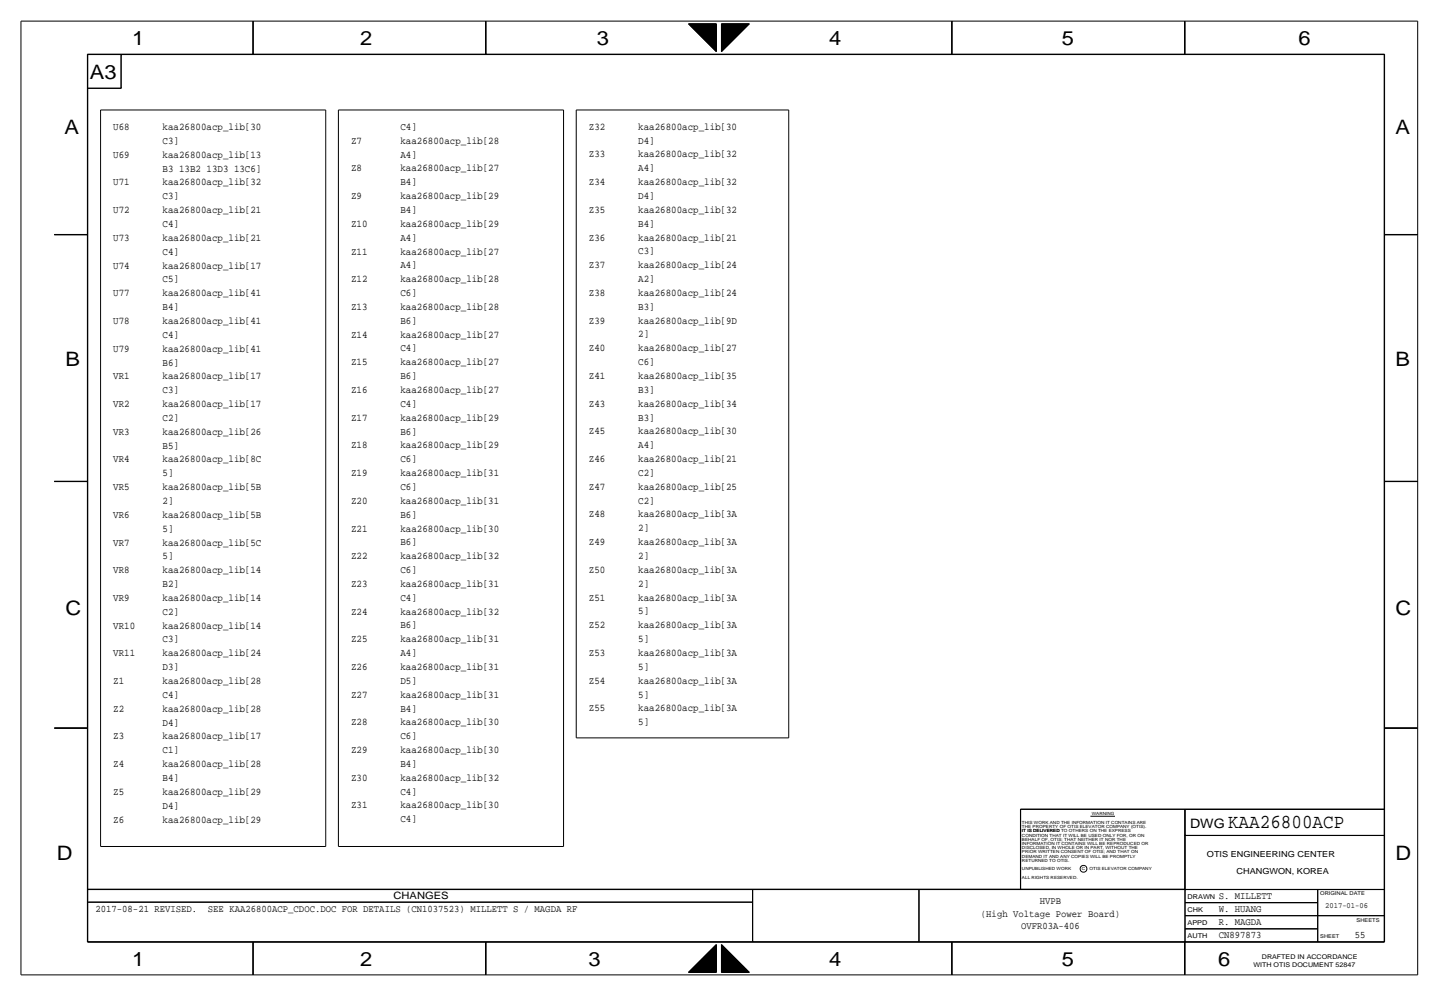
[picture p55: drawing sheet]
<svg xmlns="http://www.w3.org/2000/svg" width="432mm" height="300mm" viewBox="0 0 432 300" stroke-linecap="round" stroke-linejoin="round" font-family="sans-serif">
<defs><g id="words">
<g font-size="6">
<text x="39.7" y="13.5">1</text>
<text x="108.3" y="13.5">2</text>
<text x="179.4" y="13.5">3</text>
<text x="249.2" y="13.5">4</text>
<text x="319.1" y="13.5">5</text>
<text x="390.2" y="13.5">6</text>
<text x="27" y="23.7">A3</text>
<text x="19.4" y="40.2">A</text>
<text x="419.4" y="40.2">A</text>
<text x="19.7" y="110">B</text>
<text x="419.4" y="110">B</text>
<text x="19.7" y="185">C</text>
<text x="419.4" y="185">C</text>
<text x="17.1" y="258.6">D</text>
<text x="419.4" y="258.6">D</text>
<text x="39.7" y="290.4">1</text>
<text x="108.3" y="290.4">2</text>
<text x="176.8" y="290.4">3</text>
<text x="249.2" y="290.4">4</text>
<text x="319.1" y="290.4">5</text>
<text x="366.1" y="290.4">6</text>
</g>
<text font-size="5.9" x="369.1" y="249">KAA26800ACP</text>
<text font-size="3.9" x="357.6" y="249">DWG</text>
<g font-size="3.1">
<text x="34" y="39.1">U68</text>
<text x="48.9" y="39.1">kaa26800acp_lib[30</text>
<text x="120.4" y="39.1">C4]</text>
<text x="177" y="39">Z32</text>
<text x="191.8" y="39">kaa26800acp_lib[30</text>
<text x="34" y="47.5">U69</text>
<text x="48.9" y="47.5">kaa26800acp_lib[13</text>
<text x="48.9" y="43.3">C3]</text>
<text x="105.5" y="43.2">Z7</text>
<text x="120.4" y="47.4">A4]</text>
<text x="120.4" y="43.2">kaa26800acp_lib[28</text>
<text x="177" y="47.3">Z33</text>
<text x="191.8" y="47.3">kaa26800acp_lib[32</text>
<text x="191.8" y="43.2">D4]</text>
<text x="48.9" y="51.6">B3 13B2 13D3 13C6]</text>
<text x="105.5" y="51.6">Z8</text>
<text x="120.4" y="51.6">kaa26800acp_lib[27</text>
<text x="191.8" y="51.5">A4]</text>
<text x="34" y="55.8">U71</text>
<text x="48.9" y="59.9">C3]</text>
<text x="48.9" y="55.8">kaa26800acp_lib[32</text>
<text x="105.5" y="59.9">Z9</text>
<text x="120.4" y="59.9">kaa26800acp_lib[29</text>
<text x="120.4" y="55.7">B4]</text>
<text x="177" y="55.7">Z34</text>
<text x="191.8" y="59.8">D4]</text>
<text x="191.8" y="55.7">kaa26800acp_lib[32</text>
<text x="34" y="64.1">U72</text>
<text x="48.9" y="64.1">kaa26800acp_lib[21</text>
<text x="120.4" y="64.1">B4]</text>
<text x="177" y="64">Z35</text>
<text x="191.8" y="64">kaa26800acp_lib[32</text>
<text x="48.9" y="68.3">C4]</text>
<text x="105.5" y="68.2">Z10</text>
<text x="120.4" y="68.2">kaa26800acp_lib[29</text>
<text x="191.8" y="68.2">B4]</text>
<text x="34" y="72.4">U73</text>
<text x="48.9" y="76.6">C4]</text>
<text x="48.9" y="72.4">kaa26800acp_lib[21</text>
<text x="105.5" y="76.5">Z11</text>
<text x="120.4" y="76.5">kaa26800acp_lib[27</text>
<text x="120.4" y="72.4">A4]</text>
<text x="177" y="72.3">Z36</text>
<text x="191.8" y="76.5">C3]</text>
<text x="191.8" y="72.3">kaa26800acp_lib[21</text>
<text x="34" y="80.8">U74</text>
<text x="48.9" y="80.8">kaa26800acp_lib[17</text>
<text x="120.4" y="80.7">A4]</text>
<text x="177" y="80.7">Z37</text>
<text x="191.8" y="80.7">kaa26800acp_lib[24</text>
<text x="34" y="89.1">U77</text>
<text x="48.9" y="89.1">kaa26800acp_lib[41</text>
<text x="48.9" y="84.9">C5]</text>
<text x="105.5" y="84.9">Z12</text>
<text x="120.4" y="89">C6]</text>
<text x="120.4" y="84.9">kaa26800acp_lib[28</text>
<text x="177" y="89">Z38</text>
<text x="191.8" y="89">kaa26800acp_lib[24</text>
<text x="191.8" y="84.8">A2]</text>
<text x="48.9" y="93.3">B4]</text>
<text x="105.5" y="93.2">Z13</text>
<text x="120.4" y="93.2">kaa26800acp_lib[28</text>
<text x="191.8" y="93.1">B3]</text>
<text x="34" y="97.4">U78</text>
<text x="48.9" y="101.6">C4]</text>
<text x="48.9" y="97.4">kaa26800acp_lib[41</text>
<text x="105.5" y="101.5">Z14</text>
<text x="120.4" y="101.5">kaa26800acp_lib[27</text>
<text x="120.4" y="97.4">B6]</text>
<text x="177" y="97.3">Z39</text>
<text x="191.8" y="101.5">2]</text>
<text x="191.8" y="97.3">kaa26800acp_lib[9D</text>
<text x="34" y="105.8">U79</text>
<text x="48.9" y="105.8">kaa26800acp_lib[41</text>
<text x="120.4" y="105.7">C4]</text>
<text x="177" y="105.6">Z40</text>
<text x="191.8" y="105.6">kaa26800acp_lib[27</text>
<text x="48.9" y="109.9">B6]</text>
<text x="105.5" y="109.9">Z15</text>
<text x="120.4" y="109.9">kaa26800acp_lib[27</text>
<text x="177" y="114">Z41</text>
<text x="191.8" y="114">kaa26800acp_lib[35</text>
<text x="191.8" y="109.8">C6]</text>
<text x="34" y="114.1">VR1</text>
<text x="48.9" y="118.2">C3]</text>
<text x="48.9" y="114.1">kaa26800acp_lib[17</text>
<text x="105.5" y="118.2">Z16</text>
<text x="120.4" y="118.2">kaa26800acp_lib[27</text>
<text x="120.4" y="114">B6]</text>
<text x="191.8" y="118.1">B3]</text>
<text x="34" y="122.4">VR2</text>
<text x="48.9" y="122.4">kaa26800acp_lib[17</text>
<text x="120.4" y="122.4">C4]</text>
<text x="177" y="122.3">Z43</text>
<text x="191.8" y="122.3">kaa26800acp_lib[34</text>
<text x="34" y="130.7">VR3</text>
<text x="48.9" y="130.7">kaa26800acp_lib[26</text>
<text x="48.9" y="126.6">C2]</text>
<text x="105.5" y="126.5">Z17</text>
<text x="120.4" y="130.7">B6]</text>
<text x="120.4" y="126.5">kaa26800acp_lib[29</text>
<text x="177" y="130.6">Z45</text>
<text x="191.8" y="130.6">kaa26800acp_lib[30</text>
<text x="191.8" y="126.5">B3]</text>
<text x="48.9" y="134.9">B5]</text>
<text x="105.5" y="134.8">Z18</text>
<text x="120.4" y="134.8">kaa26800acp_lib[29</text>
<text x="191.8" y="134.8">A4]</text>
<text x="34" y="139.1">VR4</text>
<text x="48.9" y="143.2">5]</text>
<text x="48.9" y="139.1">kaa26800acp_lib[8C</text>
<text x="105.5" y="143.2">Z19</text>
<text x="120.4" y="143.2">kaa26800acp_lib[31</text>
<text x="120.4" y="139">C6]</text>
<text x="177" y="139">Z46</text>
<text x="191.8" y="143.1">C2]</text>
<text x="191.8" y="139">kaa26800acp_lib[21</text>
<text x="34" y="147.4">VR5</text>
<text x="48.9" y="147.4">kaa26800acp_lib[5B</text>
<text x="120.4" y="147.3">C6]</text>
<text x="177" y="147.3">Z47</text>
<text x="191.8" y="147.3">kaa26800acp_lib[25</text>
<text x="34" y="155.7">VR6</text>
<text x="48.9" y="155.7">kaa26800acp_lib[5B</text>
<text x="48.9" y="151.6">2]</text>
<text x="105.5" y="151.5">Z20</text>
<text x="120.4" y="155.7">B6]</text>
<text x="120.4" y="151.5">kaa26800acp_lib[31</text>
<text x="177" y="155.6">Z48</text>
<text x="191.8" y="155.6">kaa26800acp_lib[3A</text>
<text x="191.8" y="151.5">C2]</text>
<text x="48.9" y="159.9">5]</text>
<text x="105.5" y="159.8">Z21</text>
<text x="120.4" y="159.8">kaa26800acp_lib[30</text>
<text x="191.8" y="159.8">2]</text>
<text x="34" y="164.1">VR7</text>
<text x="48.9" y="164.1">kaa26800acp_lib[5C</text>
<text x="120.4" y="164">B6]</text>
<text x="177" y="163.9">Z49</text>
<text x="191.8" y="163.9">kaa26800acp_lib[3A</text>
<text x="34" y="172.4">VR8</text>
<text x="48.9" y="172.4">kaa26800acp_lib[14</text>
<text x="48.9" y="168.2">5]</text>
<text x="105.5" y="168.2">Z22</text>
<text x="120.4" y="172.3">C6]</text>
<text x="120.4" y="168.2">kaa26800acp_lib[32</text>
<text x="177" y="172.3">Z50</text>
<text x="191.8" y="172.3">kaa26800acp_lib[3A</text>
<text x="191.8" y="168.1">2]</text>
<text x="48.9" y="176.6">B2]</text>
<text x="105.5" y="176.5">Z23</text>
<text x="120.4" y="176.5">kaa26800acp_lib[31</text>
<text x="191.8" y="176.4">2]</text>
<text x="34" y="180.7">VR9</text>
<text x="48.9" y="184.9">C2]</text>
<text x="48.9" y="180.7">kaa26800acp_lib[14</text>
<text x="105.5" y="184.8">Z24</text>
<text x="120.4" y="184.8">kaa26800acp_lib[32</text>
<text x="120.4" y="180.7">C4]</text>
<text x="177" y="180.6">Z51</text>
<text x="191.8" y="184.8">5]</text>
<text x="191.8" y="180.6">kaa26800acp_lib[3A</text>
<text x="34" y="189">VR10</text>
<text x="48.9" y="189">kaa26800acp_lib[14</text>
<text x="120.4" y="189">B6]</text>
<text x="177" y="188.9">Z52</text>
<text x="191.8" y="188.9">kaa26800acp_lib[3A</text>
<text x="34" y="197.4">VR11</text>
<text x="48.9" y="197.4">kaa26800acp_lib[24</text>
<text x="48.9" y="193.2">C3]</text>
<text x="105.5" y="193.2">Z25</text>
<text x="120.4" y="197.3">A4]</text>
<text x="120.4" y="193.2">kaa26800acp_lib[31</text>
<text x="177" y="197.3">Z53</text>
<text x="191.8" y="197.3">kaa26800acp_lib[3A</text>
<text x="191.8" y="193.1">5]</text>
<text x="48.9" y="201.5">D3]</text>
<text x="105.5" y="201.5">Z26</text>
<text x="120.4" y="201.5">kaa26800acp_lib[31</text>
<text x="191.8" y="201.4">5]</text>
<text x="34" y="205.7">Z1</text>
<text x="48.9" y="209.9">C4]</text>
<text x="48.9" y="205.7">kaa26800acp_lib[28</text>
<text x="105.5" y="209.8">Z27</text>
<text x="120.4" y="209.8">kaa26800acp_lib[31</text>
<text x="120.4" y="205.6">D5]</text>
<text x="177" y="205.6">Z54</text>
<text x="191.8" y="209.8">5]</text>
<text x="191.8" y="205.6">kaa26800acp_lib[3A</text>
<text x="34" y="214">Z2</text>
<text x="48.9" y="214">kaa26800acp_lib[28</text>
<text x="120.4" y="214">B4]</text>
<text x="177" y="213.9">Z55</text>
<text x="191.8" y="213.9">kaa26800acp_lib[3A</text>
<text x="48.9" y="218.2">D4]</text>
<text x="105.5" y="218.1">Z28</text>
<text x="120.4" y="218.1">kaa26800acp_lib[30</text>
<text x="191.8" y="218.1">5]</text>
<text x="34" y="222.4">Z3</text>
<text x="48.9" y="226.5">C1]</text>
<text x="48.9" y="222.4">kaa26800acp_lib[17</text>
<text x="105.5" y="226.5">Z29</text>
<text x="120.4" y="226.5">kaa26800acp_lib[30</text>
<text x="120.4" y="222.3">C6]</text>
<text x="34" y="230.7">Z4</text>
<text x="48.9" y="230.7">kaa26800acp_lib[28</text>
<text x="120.4" y="230.6">B4]</text>
<text x="34" y="239">Z5</text>
<text x="48.9" y="239">kaa26800acp_lib[29</text>
<text x="48.9" y="234.9">B4]</text>
<text x="105.5" y="234.8">Z30</text>
<text x="120.4" y="239">C4]</text>
<text x="120.4" y="234.8">kaa26800acp_lib[32</text>
<text x="48.9" y="243.2">D4]</text>
<text x="105.5" y="243.1">Z31</text>
<text x="120.4" y="243.1">kaa26800acp_lib[30</text>
<text x="34" y="247.3">Z6</text>
<text x="48.9" y="247.3">kaa26800acp_lib[29</text>
<text x="120.4" y="247.3">C4]</text>
</g>
<g font-size="3">
<text x="28.7" y="274.4">2017-08-21 REVISED.</text>
<text x="62.5" y="274.4">SEE KAA26800ACP_CDOC.DOC FOR DETAILS (CN1037523) MILLETT S / MAGDA RF</text>
<text x="118.3" y="270.4">CHANGES</text>
<text x="294.8" y="275.6">(High Voltage Power Board)</text>
<text x="312.5" y="271.8">HVPB</text>
<text x="366.3" y="270.3">S. MILLETT</text>
<text x="366.3" y="274.1">W. HUANG</text>
<text x="306.9" y="279.5">OVFR03A-406</text>
<text x="366.3" y="278.2">R. MAGDA</text>
<text x="366.3" y="282">CN897873</text>
<text x="407.2" y="282">55</text>
</g>
<g font-size="2.5">
<text x="362.7" y="257.9">OTIS ENGINEERING CENTER</text>
<text x="371.6" y="262.9">CHANGWON, KOREA</text>
</g>
<text font-size="2.4" x="398.3" y="273.1">2017-01-06</text>
<g font-size="2">
<text x="356.9" y="270.3">DRAWN</text>
<text x="356.9" y="274.1">CHK</text>
<text x="356.9" y="282">AUTH</text>
<text x="356.9" y="278.2">APPD</text>
<text x="376.7" y="290.9">WITH OTIS DOCUMENT 52847</text>
<text x="379.2" y="288.3">DRAFTED IN ACCORDANCE</text>
</g>
<g font-size="1.6">
<text x="396.7" y="269.3">ORIGINAL DATE</text>
<text x="396.7" y="282">SHEET</text>
<text x="407.7" y="277.2">SHEETS</text>
</g>
<g font-size="1.3">
<text x="328.1" y="245.2">WARNING</text>
<text x="307.1" y="249">THE PROPERTY OF OTIS ELEVATOR COMPANY (OTIS).</text>
<text x="307.1" y="250.3">IT IS DELIVERED</text>
<text x="307.1" y="247.8">THIS WORK AND THE INFORMATION IT CONTAINS ARE</text>
<text x="307.1" y="250.3">IT IS DELIVERED TO OTHERS ON THE EXPRESS</text>
<text x="307.1" y="251.6">CONDITION THAT IT WILL BE USED ONLY FOR, OR ON</text>
<text x="307.1" y="252.8">BEHALF OF, OTIS; THAT NEITHER IT NOR THE</text>
<text x="307.1" y="254.1">INFORMATION IT CONTAINS WILL BE REPRODUCED OR</text>
<text x="307.1" y="255.4">DISCLOSED, IN WHOLE OR IN PART, WITHOUT THE</text>
<text x="307.1" y="256.6">PRIOR WRITTEN CONSENT OF OTIS; AND THAT ON</text>
<text x="307.1" y="257.9">DEMAND IT AND ANY COPIES WILL BE PROMPTLY</text>
<text x="307.1" y="259.2">RETURNED TO OTIS.</text>
<text x="307.1" y="261.7">UNPUBLISHED WORK</text>
<text x="325.2" y="261.7">C</text>
<text x="327.5" y="261.7">OTIS ELEVATOR COMPANY</text>
<text x="307.1" y="264.3">ALL RIGHTS RESERVED.</text>
</g>
</g></defs>
<g fill="none" stroke="#000" stroke-width=".3">
<path d="M6.3 6.4v286.8zM6.3 6.4h419.8zM26.3 16.3v267zM26.3 16.3h389.8zM26.3 16.4v266.9zM26.3 16.4h389.8zM26.4 16.4h389.6zM26.4 16.4v266.9zM36.4 16.4v10.2zM76 6.4v10zM76.1 6.4v10zM145.9 6.4v10z"/>
<path d="M146 6.4v10zM206.9 7.2h8.4zM206.9 7.2l8.4 8.3zM207 7.2h.1M207 7.3h.1M207.1 7.2v.1zM207.1 7.2v.2zM207.2 7.2v.2zM207.2 7.2v.3zM207.3 7.2v.3zM207.3 7.2v.4zM207.4 7.2v.4z"/>
<path d="M207.4 7.2v.5zM207.5 7.2v.5zM207.5 7.2v.6zM207.6 7.2v.6zM207.6 7.2v.7zM207.7 7.2v.7zM207.7 7.2v.8zM207.8 7.2v.8zM207.8 7.2v.9zM207.9 7.2v.9zM207.9 7.2v1zM208 7.2v1z"/>
<path d="M208 7.2v1.1zM208.1 7.2v1.1zM208.1 7.2v1.2zM208.2 7.2v1.2zM208.2 7.2v1.3zM208.3 7.2v1.3zM208.3 7.2v1.4zM208.4 7.2v1.4zM208.4 7.2v1.5zM208.5 7.2v1.5zM208.5 7.2v1.6zM208.6 7.2v1.6z"/>
<path d="M208.6 7.2v1.7zM208.7 7.2v1.7zM208.7 7.2v1.8zM208.8 7.2v1.8zM208.8 7.2v1.9zM208.9 7.2v1.9zM208.9 7.2v2zM209 7.2v2zM209 7.2v2.1zM209.1 7.2v2.1zM209.1 7.2v2.2zM209.2 7.2v2.2z"/>
<path d="M209.2 7.2v2.3zM209.3 7.2v2.4zM209.4 7.2v2.5zM209.5 7.2v2.6zM209.6 7.2v2.7zM209.7 7.2v2.7zM209.7 7.2v2.8zM209.8 7.2v2.8zM209.8 7.2v2.9zM209.9 7.2v2.9zM209.9 7.2v3zM210 7.2v3z"/>
<path d="M210 7.2v3.1zM210.1 7.2v3.1zM210.1 7.2v3.2zM210.2 7.2v3.2zM210.2 7.2v3.3zM210.3 7.2v3.3zM210.3 7.2v3.4zM210.4 7.2v3.4zM210.4 7.2v3.5zM210.5 7.2v3.5zM210.5 7.2v3.6zM210.6 7.2v3.6z"/>
<path d="M210.6 7.2v3.7zM210.7 7.2v3.7zM210.7 7.2v3.8zM210.8 7.2v3.8zM210.8 7.2v3.9zM210.9 7.2v3.9zM210.9 7.2v4zM211 7.2v4zM211 7.2v4.1zM211.1 7.2v4.1zM211.1 7.2v4.2zM211.2 7.2v4.2z"/>
<path d="M211.2 7.2v4.3zM211.3 7.2v4.3zM211.3 7.2v4.4zM211.4 7.2v4.4zM211.4 7.2v4.5zM211.5 7.2v4.5zM211.5 7.2v4.6zM211.6 7.2v4.6zM211.6 7.2v4.7zM211.7 7.2v4.7zM211.7 7.2v4.8zM211.8 7.2v4.8z"/>
<path d="M211.8 7.2v4.9zM211.9 7.2v4.9zM211.9 7.2v5zM212 7.2v5zM212 7.2v5.1zM212.1 7.2v5.1zM212.1 7.2v5.2zM212.2 7.2v5.2zM212.2 7.2v5.3zM212.3 7.2v5.3zM212.3 7.2v5.4zM212.4 7.2v5.4z"/>
<path d="M212.4 7.2v5.5zM212.5 7.2v5.6zM212.6 7.2v5.7zM212.7 7.2v5.8zM212.8 7.2v5.8zM212.8 7.2v5.9zM212.9 7.2v5.9zM212.9 7.2v6zM213 7.2v6zM213 7.2v6.1zM213.1 7.2v6.1zM213.1 7.2v6.2z"/>
<path d="M213.2 7.2v6.2zM213.2 7.2v6.3zM213.3 7.2v6.3zM213.3 7.2v6.4zM213.4 7.2v6.4zM213.4 7.2v6.5zM213.5 7.2v6.5zM213.5 7.2v6.6zM213.6 7.2v6.6zM213.6 7.2v6.7zM213.7 7.2v6.7zM213.7 7.2v6.8z"/>
<path d="M213.8 7.2v6.8zM213.8 7.2v6.9zM213.9 7.2v6.9zM213.9 7.2v7zM214 7.2v7zM214 7.2v7.1zM214.1 7.2v7.1zM214.1 7.2v7.2zM214.2 7.2v7.2zM214.2 7.2v7.3zM214.3 7.2v7.3zM214.3 7.2v7.4z"/>
<path d="M214.4 7.2v7.4zM214.4 7.2v7.5zM214.5 7.2v7.5zM214.5 7.2v7.6zM214.6 7.2v7.6zM214.6 7.2v7.7zM214.7 7.2v7.7zM214.7 7.2v7.8zM214.8 7.2v7.8zM214.8 7.2v7.9zM214.9 7.2v7.9zM214.9 7.2v8z"/>
<path d="M215 7.2v8zM215 7.2v8.1zM215.1 7.2v8.1zM215.1 7.2v8.2zM215.2 7.2v8.2zM215.2 7.2v8.3zM215.3 7.2v8.3zM216.8 7.2v8.3zM216.8 7.2h8.4zM216.9 7.2v8.3zM216.9 7.2v8.2zM217 7.2v8.2z"/>
<path d="M217 7.2v8.1zM217.1 7.2v8.1zM217.1 7.2v8zM217.2 7.2v8zM217.2 7.2v7.9zM217.3 7.2v7.9zM217.3 7.2v7.8zM217.4 7.2v7.8zM217.4 7.2v7.7zM217.5 7.2v7.7zM217.5 7.2v7.6zM217.6 7.2v7.6z"/>
<path d="M217.6 7.2v7.5zM217.7 7.2v7.5zM217.7 7.2v7.4zM217.8 7.2v7.4zM217.8 7.2v7.3zM217.9 7.2v7.3zM217.9 7.2v7.2zM218 7.2v7.2zM218 7.2v7.1zM218.1 7.2v7.1zM218.1 7.2v7zM218.2 7.2v7z"/>
<path d="M218.2 7.2v6.9zM218.3 7.2v6.9zM218.3 7.2v6.8zM218.4 7.2v6.8zM218.4 7.2v6.7zM218.5 7.2v6.7zM218.5 7.2v6.6zM218.6 7.2v6.6zM218.6 7.2v6.5zM218.7 7.2v6.5zM218.7 7.2v6.4zM218.8 7.2v6.4z"/>
<path d="M218.8 7.2v6.3zM218.9 7.2v6.3zM218.9 7.2v6.2zM219 7.2v6.2zM219 7.2v6.1zM219.1 7.2v6.1zM219.2 7.2v6zM219.3 7.2v5.9zM219.4 7.2v5.8zM219.5 7.2v5.7zM219.6 7.2v5.6zM219.7 7.2v5.5z"/>
<path d="M219.7 7.2v5.4zM219.8 7.2v5.4zM219.8 7.2v5.3zM219.9 7.2v5.3zM219.9 7.2v5.2zM220 7.2v5.2zM220 7.2v5.1zM220.1 7.2v5.1zM220.1 7.2v5zM220.2 7.2v5zM220.2 7.2v4.9zM220.3 7.2v4.9z"/>
<path d="M220.3 7.2v4.8zM220.4 7.2v4.8zM220.4 7.2v4.7zM220.5 7.2v4.7zM220.5 7.2v4.6zM220.6 7.2v4.6zM220.6 7.2v4.5zM220.7 7.2v4.5zM220.7 7.2v4.4zM220.8 7.2v4.4zM220.8 7.2v4.3zM220.9 7.2v4.3z"/>
<path d="M220.9 7.2v4.2zM221 7.2v4.2zM221 7.2v4.1zM221.1 7.2v4.1zM221.1 7.2v4zM221.2 7.2v4zM221.2 7.2v3.9zM221.3 7.2v3.9zM221.3 7.2v3.8zM221.4 7.2v3.8zM221.4 7.2v3.7zM221.5 7.2v3.7z"/>
<path d="M221.5 7.2v3.6zM221.6 7.2v3.6zM221.6 7.2v3.5zM221.7 7.2v3.5zM221.7 7.2v3.4zM221.8 7.2v3.4zM221.8 7.2v3.3zM221.9 7.2v3.3zM221.9 7.2v3.2zM222 7.2v3.2zM222 7.2v3.1zM222.1 7.2v3.1z"/>
<path d="M222.1 7.2v3zM222.2 7.2v3zM222.2 7.2v2.9zM222.3 7.2v2.9zM222.4 7.2v2.8zM222.5 7.2v2.7zM222.6 7.2v2.6zM222.7 7.2v2.5zM222.8 7.2v2.4zM222.9 7.2v2.3zM222.9 7.2v2.2zM223 7.2v2.2z"/>
<path d="M223 7.2v2.1zM223.1 7.2v2.1zM223.1 7.2v2zM223.2 7.2v2zM223.2 7.2v1.9zM223.3 7.2v1.9zM223.3 7.2v1.8zM223.4 7.2v1.8zM223.4 7.2v1.7zM223.5 7.2v1.7zM223.5 7.2v1.6zM223.6 7.2v1.6z"/>
<path d="M223.6 7.2v1.5zM223.7 7.2v1.5zM223.7 7.2v1.4zM223.8 7.2v1.4zM223.8 7.2v1.3zM223.9 7.2v1.3zM223.9 7.2v1.2zM224 7.2v1.2zM224 7.2v1.1zM224.1 7.2v1.1zM224.1 7.2v1zM224.2 7.2v1z"/>
<path d="M224.2 7.2v.9zM224.3 7.2v.9zM224.3 7.2v.8zM224.4 7.2v.8zM224.4 7.2v.7zM224.5 7.2v.7zM224.5 7.2v.6zM224.6 7.2v.6zM224.6 7.2v.5zM224.7 7.2v.5zM224.7 7.2v.4zM224.8 7.2v.4z"/>
<path d="M224.8 7.2v.3zM224.9 7.2v.3zM224.9 7.2v.2zM225 7.2v.2zM225 7.2v.1zM225.1 7.2h.1M225.2 7.2l-8.4 8.3zM286 6.4v10zM286.1 6.4v10zM356 6.4v10zM356.1 6.4v10zM416 16.4v266.9z"/>
<path d="M416.1 16.4v266.9zM416.1 16.3v267zM426.1 6.4v286.8zM26.3 26.5h10.1zM26.3 26.6h10.1zM30.2 33.1v221.5zM30.2 33.1h67.7zM97.9 33.1v221.5zM101.7 33.1v221.5zM101.7 33.1h67.7zM169.4 33.1v221.5zM173.2 33.1h63.8z"/>
<path d="M173.2 33.1v188.8zM237 33.1v188.8zM16.3 70.6h10zM16.3 70.5h10zM416.1 70.6h10zM416.1 70.5h10zM16.3 144.7h10zM16.3 144.8h10zM416.1 144.8h10zM416.1 144.7h10zM16.3 219h10zM16.3 218.9h10z"/>
<path d="M416.1 219h10zM416.1 218.9h10zM173.2 221.9h63.8zM30.2 254.6h67.7zM101.7 254.6h67.7zM306.7 243.4h109.4zM306.7 243.3h109.4zM306.7 243.3v24.2zM327.7 245.5h7.4zM356.1 243.4h60zM356.1 243.3v24.2zM356.1 251.2h60z"/>
<path d="M356.1 251.3h60zM356.1 243.3v49.9zM356.2 243.3v40zM26.3 271.3h199.9zM26.3 267.4h329.8zM26.3 267.5h389.8zM226.2 267.5v15.8zM276.1 267.5v15.8zM276.2 267.5v15.8zM356.1 279.3h39.9zM356.1 271.4h39.9zM356.1 271.5h39.9z"/>
<path d="M356.1 275.3h60zM356.1 275.4h60zM396 267.5v15.8zM6.3 293.2h419.8zM26.3 283.3h389.8zM26.3 283.2h389.8zM76 283.3v9.9zM76.1 283.3v9.9zM145.9 283.3v9.9zM146 283.3v9.9zM206.9 292.4h8.4zM207 292.4h.1"/>
<path d="M207.1 292.3v.1zM207.1 292.2v.2zM207.2 292.2v.2zM207.2 292.1v.3zM207.3 292v.4zM207.4 291.9v.5zM207.5 291.8v.6zM207.6 291.7v.7zM207.7 291.6v.8zM207.8 291.5v.9zM207.9 291.4v1zM208 291.3v1.1z"/>
<path d="M208.1 291.2v1.2zM208.2 291.1v1.3zM208.3 291v1.4zM208.4 290.9v1.5zM208.5 290.8v1.6zM208.6 290.7v1.7zM208.7 290.6v1.8zM208.8 290.5v1.9zM208.9 290.4v2zM209 290.3v2.1zM209.1 290.2v2.2zM209.2 290.1v2.3z"/>
<path d="M209.3 290v2.4zM209.4 289.9v2.5zM209.5 289.8v2.6zM209.6 289.7v2.7zM209.7 289.7v2.7zM209.7 289.6v2.8zM209.8 289.6v2.8zM209.8 289.5v2.9zM209.9 289.5v2.9zM209.9 289.4v3zM210 289.4v3zM210 289.3v3.1z"/>
<path d="M210.1 289.3v3.1zM210.1 289.2v3.2zM210.2 289.2v3.2zM210.2 289.1v3.3zM210.3 289.1v3.3zM210.3 289v3.4zM210.4 289v3.4zM210.4 288.9v3.5zM210.5 288.8v3.6zM210.6 288.7v3.7zM210.7 288.6v3.8zM210.8 288.5v3.9z"/>
<path d="M210.9 288.4v4zM211 288.3v4.1zM211.1 288.2v4.2zM211.2 288.1v4.3zM211.3 288v4.4zM211.4 287.9v4.5zM211.5 287.8v4.6zM211.6 287.7v4.7zM211.7 287.6v4.8zM211.8 287.5v4.9zM211.9 287.4v5zM212 287.3v5.1z"/>
<path d="M212.1 287.2v5.2zM212.2 287.1v5.3zM212.3 287v5.4zM212.4 286.9v5.5zM212.5 286.8v5.6zM212.6 286.7v5.7zM212.7 286.6v5.8zM212.8 286.6v5.8zM212.8 286.5v5.9zM212.9 286.5v5.9zM212.9 286.4v6zM213 286.4v6z"/>
<path d="M213 286.3v6.1zM213.1 286.3v6.1zM213.1 286.2v6.2zM213.2 286.2v6.2zM213.2 286.1v6.3zM213.3 286.1v6.3zM213.3 286v6.4zM213.4 286v6.4zM213.4 285.9v6.5zM213.5 285.9v6.5zM213.5 285.8v6.6zM213.6 285.7v6.7z"/>
<path d="M213.7 285.6v6.8zM213.8 285.5v6.9zM213.9 285.4v7zM214 285.3v7.1zM214.1 285.2v7.2zM214.2 285.1v7.3zM214.3 285v7.4zM214.4 284.9v7.5zM214.5 284.8v7.6zM214.6 284.7v7.7zM214.7 284.6v7.8zM214.8 284.5v7.9z"/>
<path d="M214.9 284.4v8zM215 284.3v8.1zM215.1 284.2v8.2zM215.2 284.1v8.3zM215.3 284l-8.4 8.4zM215.3 284v8.4zM216.8 284v8.4zM216.8 284l8.4 8.4zM216.8 292.4h8.4zM216.9 284.1v8.3zM217 284.2v8.2zM217.1 284.3v8.1z"/>
<path d="M217.2 284.4v8zM217.3 284.5v7.9zM217.4 284.6v7.8zM217.5 284.7v7.7zM217.6 284.8v7.6zM217.7 284.9v7.5zM217.8 285v7.4zM217.9 285.1v7.3zM218 285.2v7.2zM218.1 285.3v7.1zM218.2 285.4v7zM218.3 285.5v6.9z"/>
<path d="M218.4 285.6v6.8zM218.5 285.7v6.7zM218.6 285.8v6.6zM218.6 285.9v6.5zM218.7 285.9v6.5zM218.7 286v6.4zM218.8 286v6.4zM218.8 286.1v6.3zM218.9 286.1v6.3zM218.9 286.2v6.2zM219 286.2v6.2zM219 286.3v6.1z"/>
<path d="M219.1 286.3v6.1zM219.2 286.4v6zM219.3 286.5v5.9zM219.4 286.6v5.8zM219.5 286.7v5.7zM219.6 286.8v5.6zM219.7 286.9v5.5zM219.8 287v5.4zM219.9 287.1v5.3zM220 287.2v5.2zM220.1 287.3v5.1zM220.2 287.4v5z"/>
<path d="M220.3 287.5v4.9zM220.4 287.6v4.8zM220.5 287.7v4.7zM220.6 287.8v4.6zM220.7 287.9v4.5zM220.8 288v4.4zM220.9 288.1v4.3zM221 288.2v4.2zM221.1 288.3v4.1zM221.2 288.4v4zM221.3 288.5v3.9zM221.4 288.6v3.8z"/>
<path d="M221.5 288.7v3.7zM221.6 288.8v3.6zM221.7 288.9v3.5zM221.7 289v3.4zM221.8 289v3.4zM221.8 289.1v3.3zM221.9 289.1v3.3zM221.9 289.2v3.2zM222 289.2v3.2zM222 289.3v3.1zM222.1 289.3v3.1zM222.1 289.4v3z"/>
<path d="M222.2 289.4v3zM222.2 289.5v2.9zM222.3 289.5v2.9zM222.4 289.6v2.8zM222.5 289.7v2.7zM222.6 289.8v2.6zM222.7 289.9v2.5zM222.8 290v2.4zM222.9 290.1v2.3zM223 290.2v2.2zM223.1 290.3v2.1zM223.2 290.4v2z"/>
<path d="M223.3 290.5v1.9zM223.4 290.6v1.8zM223.5 290.7v1.7zM223.6 290.8v1.6zM223.7 290.9v1.5zM223.8 291v1.4zM223.9 291.1v1.3zM224 291.2v1.2zM224.1 291.3v1.1zM224.2 291.4v1zM224.3 291.5v.9zM224.4 291.6v.8z"/>
<path d="M224.5 291.7v.7zM224.6 291.8v.6zM224.7 291.9v.5zM224.8 292v.4zM224.9 292.1v.3zM224.9 292.2v.2zM225 292.2v.2zM225 292.3v.1zM225.1 292.4h.1M286 283.3v9.9zM286.1 283.3v9.9zM356 283.3v9.9z"/>
<path d="M356.1 283.3v9.9z"/>
<circle cx="325.6" cy="261.3" r="1.02"/>
</g>
<use href="#words"/>
</svg>
